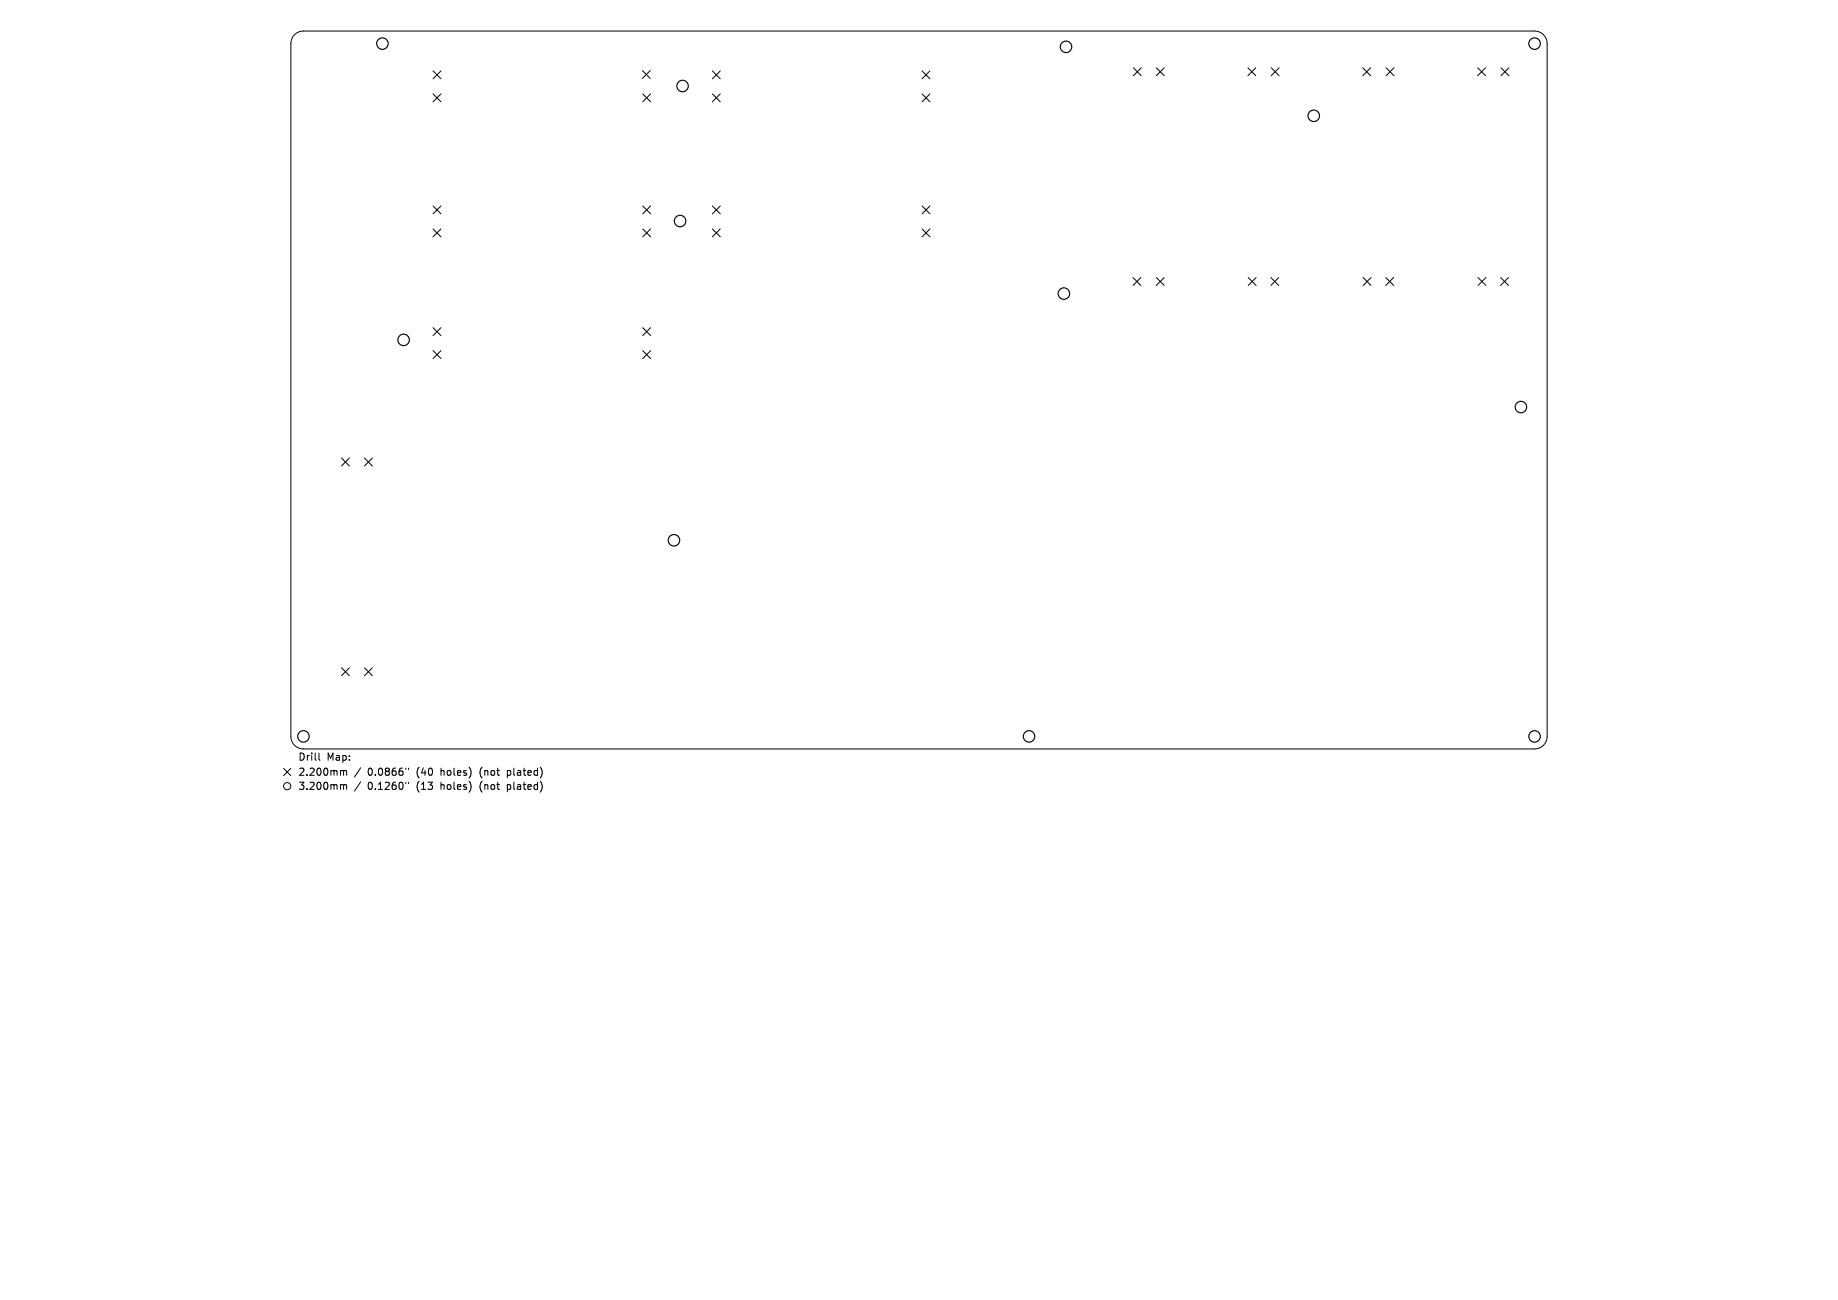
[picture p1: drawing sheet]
<svg xmlns="http://www.w3.org/2000/svg" width="297mm" height="210mm" viewBox="0 0 297 210" stroke-linecap="round" stroke-linejoin="round" font-family="sans-serif">
<defs><g id="words">
<g font-size="1.6">
<text x="48.1" y="123">Drill</text>
<text x="48.1" y="125.5">2.200mm</text>
<text x="52.8" y="123">Map:</text>
<text x="59.4" y="125.5">0.0866&quot;</text>
<text x="67.4" y="125.5">(40</text>
<text x="71.4" y="125.5">holes)</text>
<text x="77.8" y="125.5">(not</text>
<text x="82.3" y="125.5">plated)</text>
<text x="48.1" y="127.7">3.200mm</text>
<text x="59.4" y="127.7">0.1260&quot;</text>
<text x="67.4" y="127.7">(13</text>
<text x="71.4" y="127.7">holes)</text>
<text x="77.8" y="127.7">(not</text>
<text x="82.3" y="127.7">plated)</text>
</g>
</g></defs>
<g fill="none" stroke="#000" stroke-width=".16">
<path d="M47.6 5.6a2.03 2.03 0 0 1 1.4-.6h199a2.03 2.03 0 0 1 2 2v112a2.03 2.03 0 0 1-2 2h-199a2.03 2.03 0 0 1-2-2v-112a2.03 2.03 0 0 1 .6-1.4zM70 11.5l1.3 1.2M70 15.2l1.3 1.2M71.3 11.5l-1.3 1.2M71.3 15.2l-1.3 1.2M103.8 11.4l1.3 1.3M103.9 15.2l1.2 1.2M105.1 11.4l-1.3 1.3M105.1 15.2l-1.2 1.2M115.1 11.5l1.3 1.2M115.1 15.2l1.3 1.2M116.4 11.5l-1.3 1.2"/>
<path d="M116.4 15.2l-1.3 1.2M149 11.5l1.3 1.2M149 15.2l1.3 1.2M150.3 11.5l-1.3 1.2M150.3 15.2l-1.3 1.2M183.1 11l1.3 1.2M184.4 11l-1.3 1.2M186.9 11l1.2 1.2M188.1 11l-1.2 1.2M201.6 11l1.3 1.2M202.9 11l-1.3 1.2M205.4 11l1.3 1.2"/>
<path d="M206.7 11l-1.3 1.2M220.2 11l1.3 1.2M221.5 11l-1.3 1.2M224 11l1.3 1.2M225.3 11l-1.3 1.2M238.8 11l1.3 1.2M240.1 11l-1.3 1.2M242.5 11l1.3 1.2M243.8 11l-1.3 1.2M70 33.3l1.3 1.2M70 37l1.3 1.3M71.3 33.3l-1.3 1.2"/>
<path d="M71.3 37l-1.3 1.3M103.9 33.3l1.2 1.2M103.9 37l1.2 1.3M105.1 33.3l-1.2 1.2M105.1 37l-1.2 1.3M115.1 33.3l1.3 1.2M115.1 37l1.3 1.3M116.4 33.3l-1.3 1.2M116.4 37l-1.3 1.3M149 33.3l1.3 1.2M149 37l1.3 1.3M150.3 33.3l-1.3 1.2"/>
<path d="M150.3 37l-1.3 1.3M70 52.9l1.3 1.3M70 56.6l1.3 1.3M71.3 52.9l-1.3 1.3M71.3 56.6l-1.3 1.3M103.9 52.9l1.2 1.3M103.9 56.6l1.2 1.3M105.1 52.9l-1.2 1.3M105.1 56.6l-1.2 1.3M183.1 44.8l1.3 1.3M184.4 44.8l-1.3 1.3M186.9 44.8l1.2 1.3"/>
<path d="M188.1 44.8l-1.2 1.3M201.7 44.8l1.3 1.3M203 44.8l-1.3 1.3M205.4 44.8l1.2 1.3M206.6 44.8l-1.2 1.3M220.3 44.8l1.2 1.3M221.5 44.8l-1.2 1.3M223.9 44.8l1.3 1.3M225.2 44.8l-1.3 1.3M238.8 44.8l1.3 1.3M240.1 44.8l-1.3 1.3M242.5 44.8l1.3 1.3"/>
<path d="M243.8 44.8l-1.3 1.3M55.2 74l1.3 1.3M56.5 74l-1.3 1.3M58.9 74l1.3 1.3M60.2 74l-1.3 1.3M55.2 107.9l1.3 1.3M56.5 107.9l-1.3 1.3M58.9 107.9l1.3 1.3M60.2 107.9l-1.3 1.3M45.8 124.1l1.2 1.2M47 124.1l-1.2 1.2M51.5 121.7v.9l.2 .2"/>
<path d="M55.2 124.5l.3 .1M55.2 126.8l.3 .1M55.5 124.6l.2-.1h.3v.7M55.5 124.6v.6M55.5 126.9v.6M55.5 126.9l.2-.1h.3v.7M58.3 124l-1 1.5M58.3 126.3l-1 1.5M65.6 124.1v.2M65.6 126.4v.2M66 124.1v.2M66 126.4v.2"/>
<circle cx="46.4" cy="127" r=".58"/>
</g>
<g fill="none" stroke="#000" stroke-width=".19">
<circle cx="61.8" cy="7" r=".93"/>
<circle cx="110.3" cy="13.9" r=".93"/>
<circle cx="172.3" cy="7.6" r=".93"/>
<circle cx="212.3" cy="18.7" r=".93"/>
<circle cx="248" cy="7" r=".93"/>
<circle cx="109.9" cy="35.7" r=".93"/>
<circle cx="65.2" cy="54.9" r=".93"/>
<circle cx="171.9" cy="47.4" r=".93"/>
<circle cx="245.8" cy="65.8" r=".93"/>
<circle cx="108.9" cy="87.3" r=".93"/>
<circle cx="49" cy="119" r=".93"/>
<circle cx="166.3" cy="119" r=".93"/>
<circle cx="248" cy="119" r=".93"/>
</g>
<use href="#words"/>
</svg>
